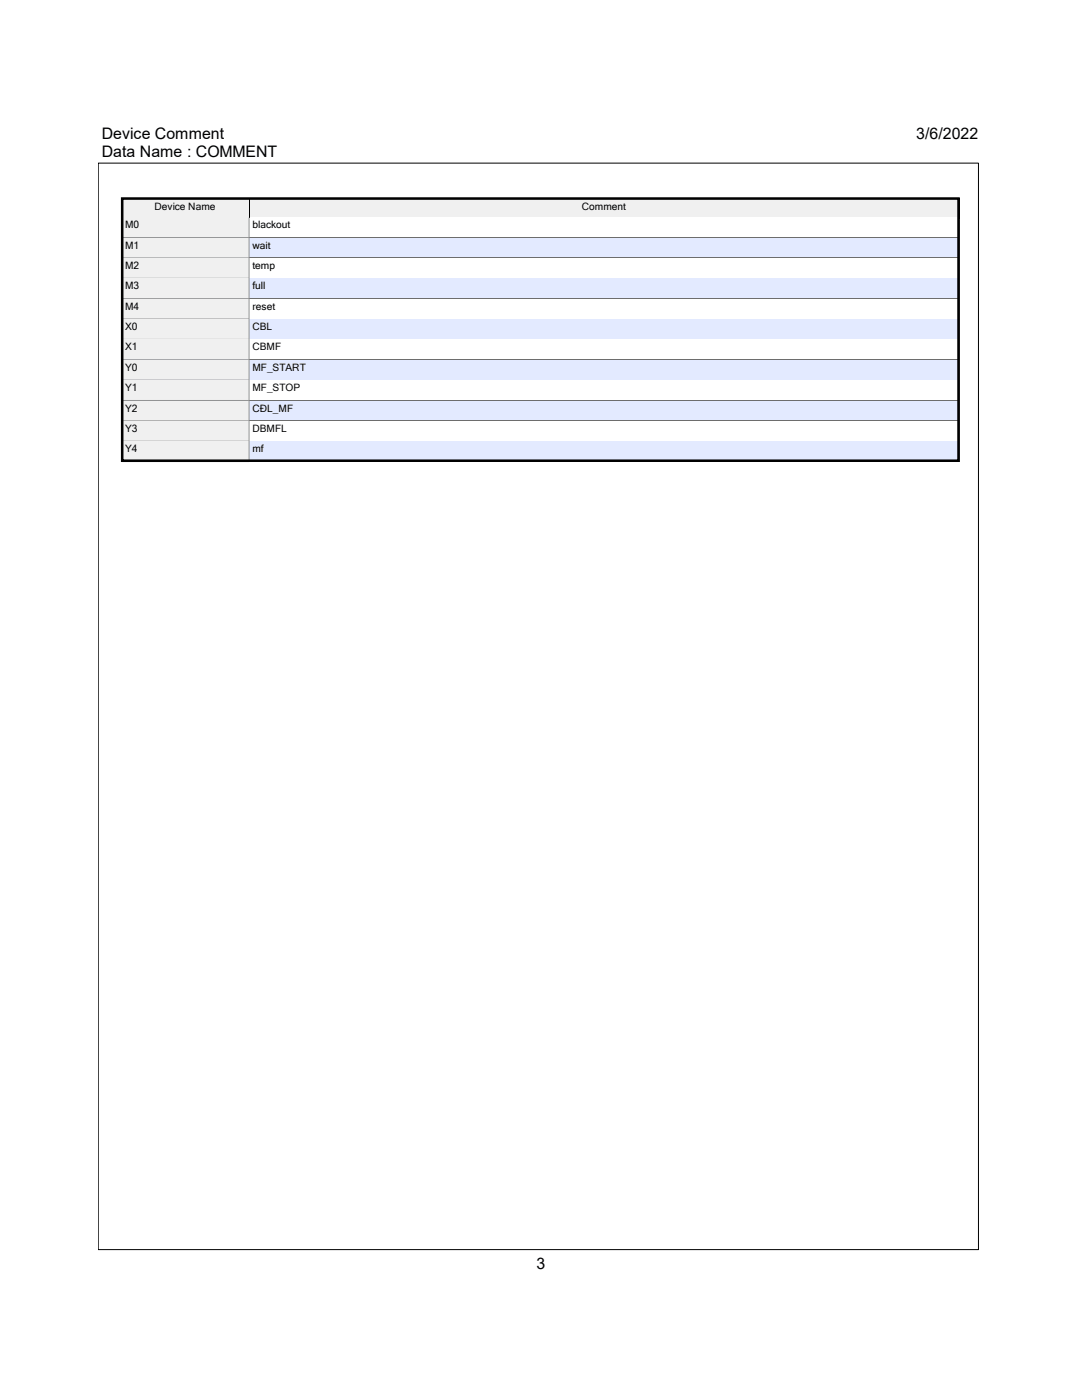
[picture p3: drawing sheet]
<svg xmlns="http://www.w3.org/2000/svg" width="216mm" height="279mm" viewBox="0 0 216 279" stroke-linecap="round" stroke-linejoin="round" font-family="sans-serif">
<defs><g id="words">
<g font-size="3.2">
<text x="20.3" y="27.8">Device Comment</text>
<text x="182.8" y="27.8">3/6/2022</text>
<text x="20.3" y="31.4">Data Name : COMMENT</text>
<text x="107.1" y="253.2">3</text>
</g>
<g font-size="2">
<text x="30.8" y="42">Device Name</text>
<text x="116.1" y="42">Comment</text>
<text x="25" y="45.6">M0</text>
<text x="50.4" y="45.6">blackout</text>
<text x="25" y="49.6">M1</text>
<text x="25" y="53.7">M2</text>
<text x="50.4" y="49.6">wait</text>
<text x="50.4" y="53.7">temp</text>
<text x="25" y="57.7">M3</text>
<text x="50.4" y="57.7">full</text>
<text x="25" y="61.8">M4</text>
<text x="25" y="65.9">X0</text>
<text x="50.4" y="61.8">reset</text>
<text x="50.4" y="65.9">CBL</text>
<text x="25" y="69.9">X1</text>
<text x="50.4" y="69.9">CBMF</text>
<text x="25" y="74">Y0</text>
<text x="50.4" y="74">MF_START</text>
<text x="25" y="78.1">Y1</text>
<text x="25" y="82.1">Y2</text>
<text x="50.4" y="78.1">MF_STOP</text>
<text x="50.4" y="82.1">CĐL_MF</text>
<text x="25" y="86.2">Y3</text>
<text x="50.4" y="86.2">DBMFL</text>
<text x="25" y="90.3">Y4</text>
<text x="50.4" y="90.3">mf</text>
</g>
</g></defs>
<path d="M19.6 32.6h175.6v216.8h-175.6z" fill="none" stroke="#000" stroke-width=".2"/>
<g fill="#f0f0f0">
<path d="M24.4 39.6h25.4v3.8h-25.4z"/>
<path d="M49.8 39.6h141.7v3.8h-141.7z"/>
</g>
<path d="M24.4 43.3h167.1" fill="none" stroke="#000" stroke-width=".2"/>
<path d="M24.4 43.4h25.4v4.1h-25.4z" fill="#f0f0f0"/>
<path d="M49.8 43.4h141.7v4.1h-141.7z" fill="#fff"/>
<path d="M24.4 47.4h25.3" fill="none" stroke="#909192" stroke-width=".2"/>
<path d="M49.8 47.4h141.7" fill="none" stroke="#6d6d6d" stroke-width=".2"/>
<path d="M24.4 47.5h25.4v4.1h-25.4z" fill="#f0f0f0"/>
<path d="M49.8 47.5h141.7v4.1h-141.7z" fill="#e3eaff"/>
<path d="M24.4 51.5h25.3" fill="none" stroke="#909192" stroke-width=".2"/>
<path d="M49.8 51.5h141.7" fill="none" stroke="#6d6d6d" stroke-width=".2"/>
<path d="M24.4 51.6h25.4v4h-25.4z" fill="#f0f0f0"/>
<path d="M49.8 51.6h141.7v4h-141.7z" fill="#fff"/>
<path d="M24.4 55.5h25.3" fill="none" stroke="#909192" stroke-width=".2"/>
<path d="M49.8 55.5h141.7" fill="none" stroke="#6d6d6d" stroke-width=".2"/>
<path d="M24.4 55.6h25.4v4.1h-25.4z" fill="#f0f0f0"/>
<path d="M49.8 55.6h141.7v4.1h-141.7z" fill="#e3eaff"/>
<path d="M24.4 59.6h25.3" fill="none" stroke="#909192" stroke-width=".2"/>
<path d="M49.8 59.6h141.7" fill="none" stroke="#6d6d6d" stroke-width=".2"/>
<path d="M24.4 59.7h25.4v4.1h-25.4z" fill="#f0f0f0"/>
<path d="M49.8 59.7h141.7v4.1h-141.7z" fill="#fff"/>
<path d="M24.4 63.7h25.3" fill="none" stroke="#909192" stroke-width=".2"/>
<path d="M49.8 63.7h141.7" fill="none" stroke="#6d6d6d" stroke-width=".2"/>
<path d="M24.4 63.8h25.4v4h-25.4z" fill="#f0f0f0"/>
<path d="M49.8 63.8h141.7v4h-141.7z" fill="#e3eaff"/>
<path d="M24.4 67.7h25.3" fill="none" stroke="#909192" stroke-width=".2"/>
<path d="M49.8 67.7h141.7" fill="none" stroke="#6d6d6d" stroke-width=".2"/>
<path d="M24.4 67.8h25.4v4.1h-25.4z" fill="#f0f0f0"/>
<path d="M49.8 67.8h141.7v4.1h-141.7z" fill="#fff"/>
<path d="M24.4 71.8h25.3" fill="none" stroke="#909192" stroke-width=".2"/>
<path d="M49.8 71.8h141.7" fill="none" stroke="#6d6d6d" stroke-width=".2"/>
<path d="M24.4 71.9h25.4v4h-25.4z" fill="#f0f0f0"/>
<path d="M49.8 71.9h141.7v4h-141.7z" fill="#e3eaff"/>
<path d="M24.4 75.9h25.3" fill="none" stroke="#909192" stroke-width=".2"/>
<path d="M49.8 75.9h141.7" fill="none" stroke="#6d6d6d" stroke-width=".2"/>
<path d="M24.4 75.9h25.4v4.1h-25.4z" fill="#f0f0f0"/>
<path d="M49.8 75.9h141.7v4.1h-141.7z" fill="#fff"/>
<path d="M24.4 79.9h25.3" fill="none" stroke="#909192" stroke-width=".2"/>
<path d="M49.8 79.9h141.7" fill="none" stroke="#6d6d6d" stroke-width=".2"/>
<path d="M24.4 80h25.4v4.1h-25.4z" fill="#f0f0f0"/>
<path d="M49.8 80h141.7v4.1h-141.7z" fill="#e3eaff"/>
<path d="M24.4 84h25.3" fill="none" stroke="#909192" stroke-width=".2"/>
<path d="M49.8 84h141.7" fill="none" stroke="#6d6d6d" stroke-width=".2"/>
<path d="M24.4 84.1h25.4v4h-25.4z" fill="#f0f0f0"/>
<path d="M49.8 84.1h141.7v4h-141.7z" fill="#fff"/>
<path d="M24.4 88.1h25.3" fill="none" stroke="#909192" stroke-width=".2"/>
<path d="M49.8 88.1h141.7" fill="none" stroke="#6d6d6d" stroke-width=".2"/>
<path d="M24.4 88.1h25.4v4.1h-25.4z" fill="#f0f0f0"/>
<path d="M49.8 88.1h141.7v4.1h-141.7z" fill="#e3eaff"/>
<path d="M49.7 43.4v48.7h-25.3" fill="none" stroke="#909192" stroke-width=".2"/>
<path d="M49.8 92.1h141.7" fill="none" stroke="#6d6d6d" stroke-width=".2"/>
<path d="M49.7 39.6v3.8" fill="none" stroke="#000" stroke-width=".2"/>
<path d="M191.3 39.6h.2v52.6h-.2z" fill-rule="evenodd" fill="#fff"/>
<path d="M24.4 39.6h166.9v52.3h-166.9z" fill="none" stroke="#000" stroke-width=".51"/>
<use href="#words"/>
</svg>
